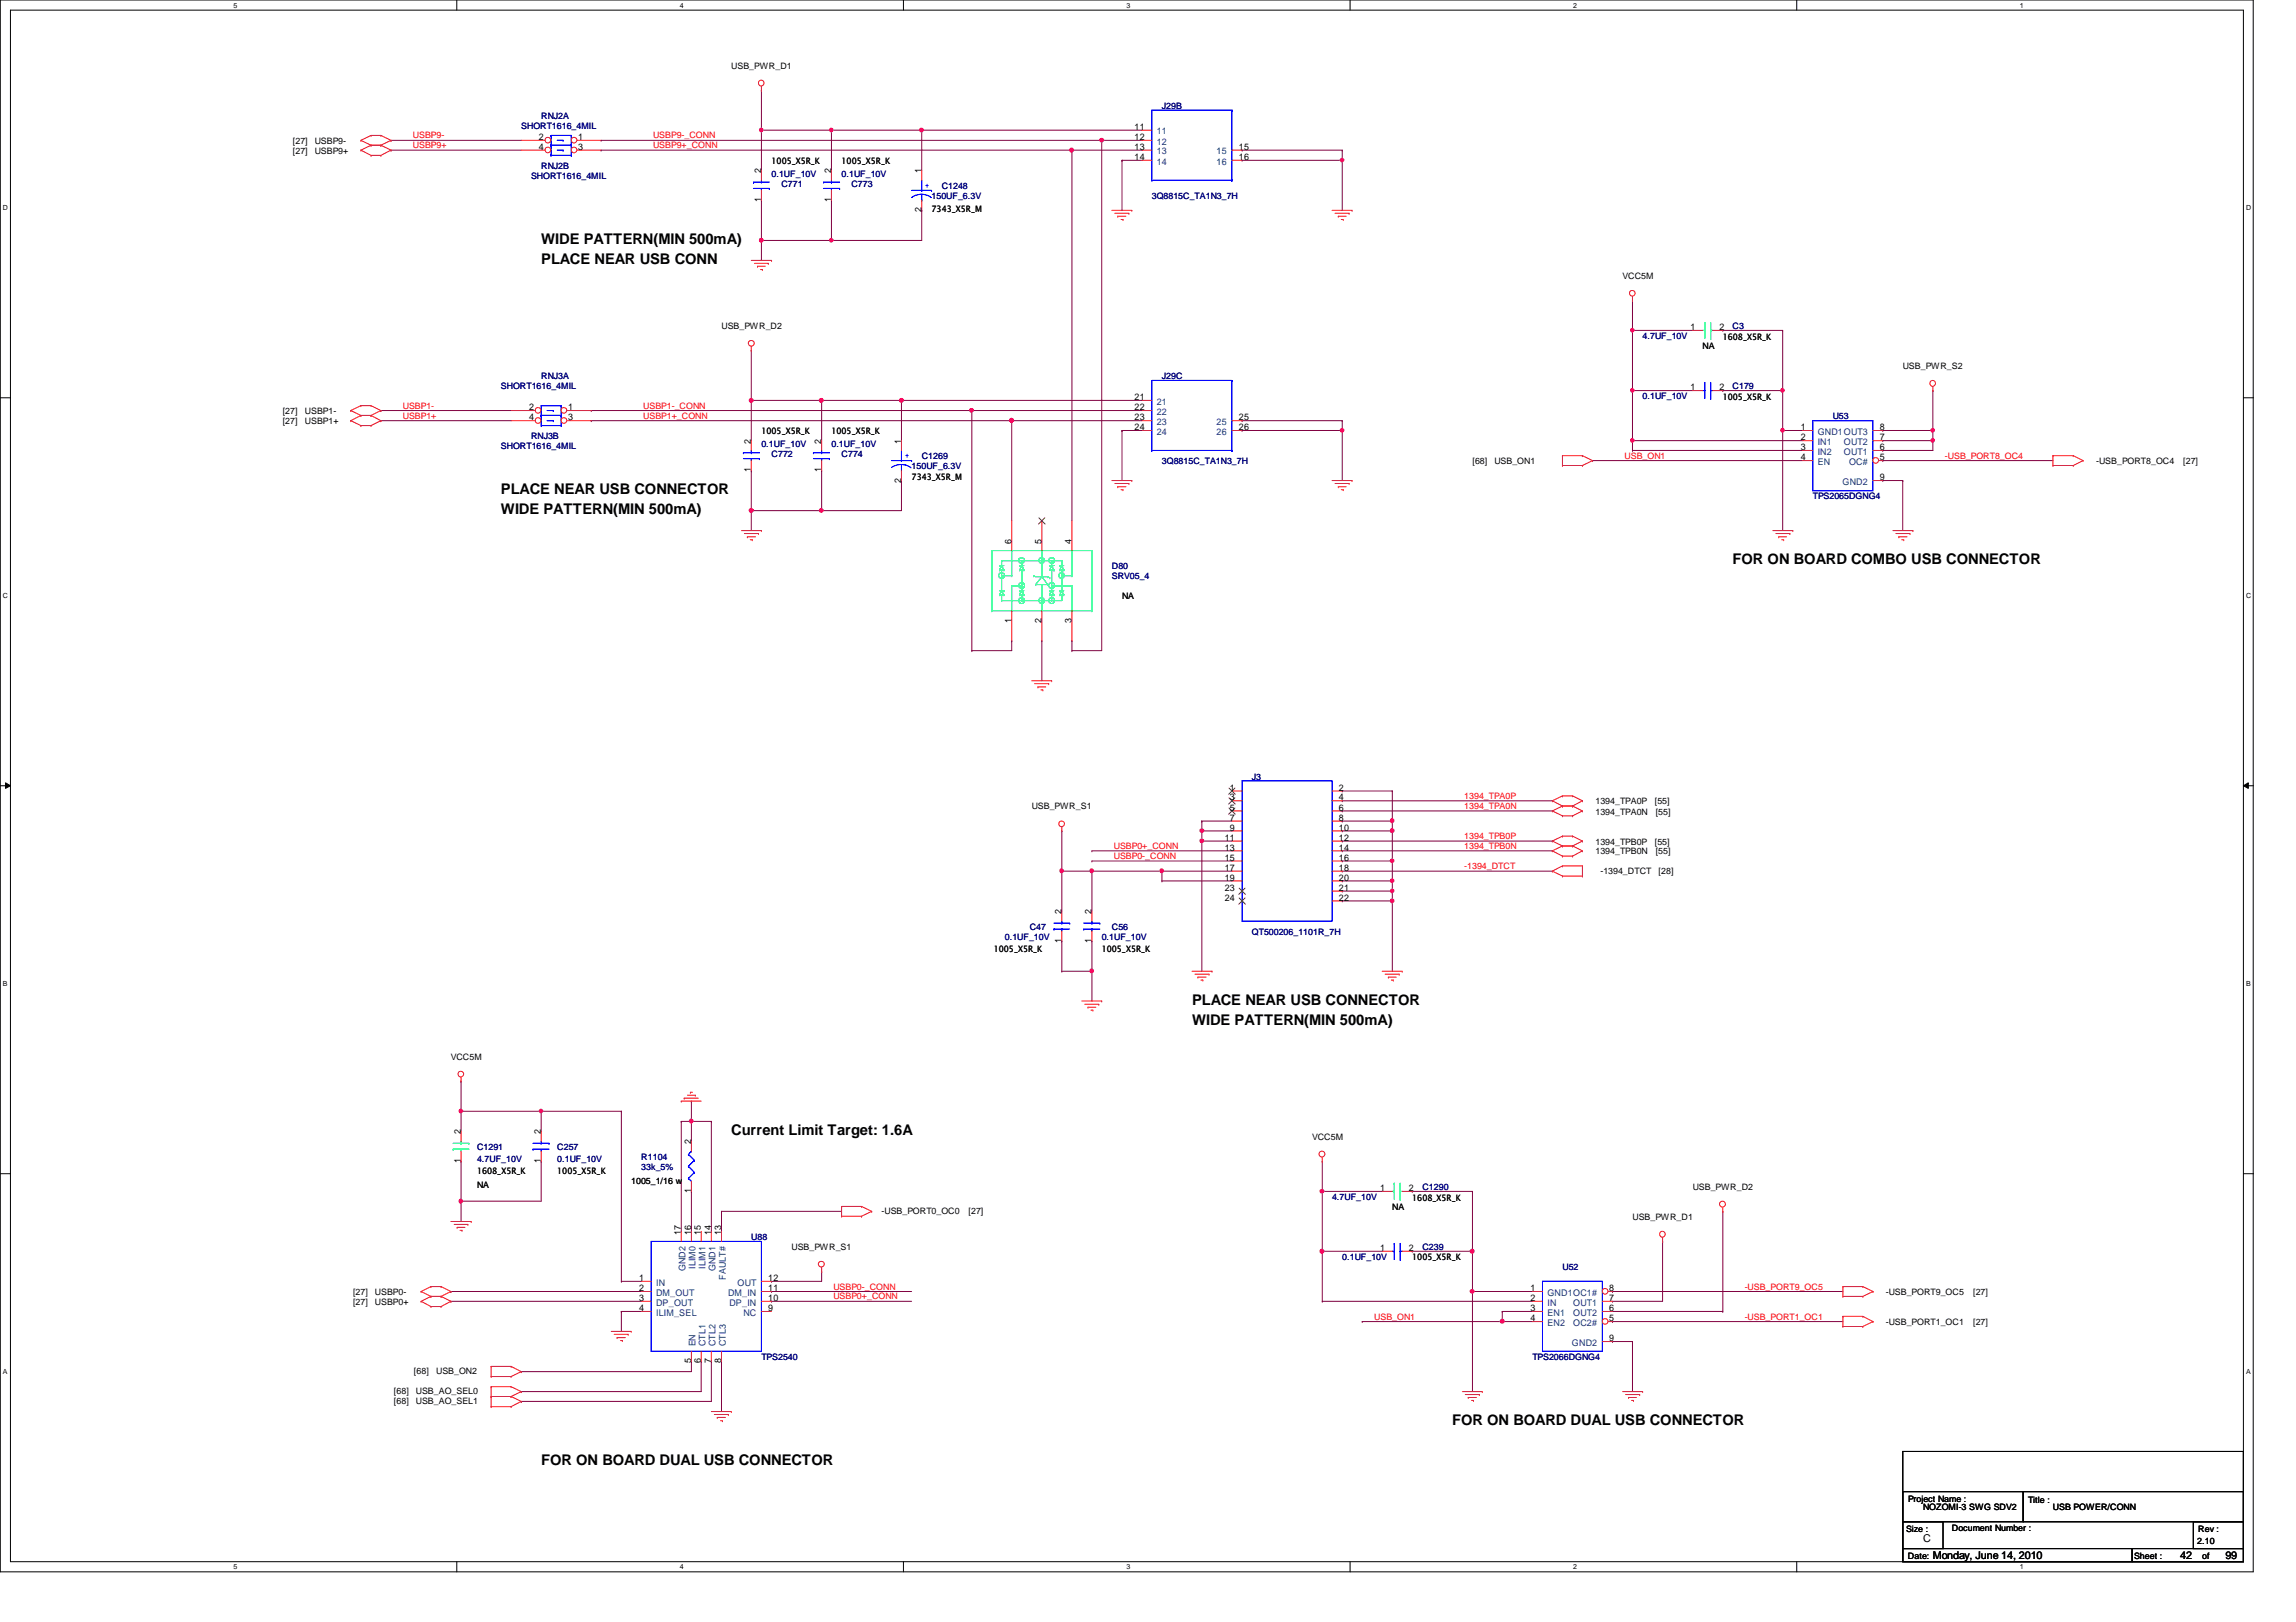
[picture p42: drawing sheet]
<svg xmlns="http://www.w3.org/2000/svg" width="297mm" height="210mm" viewBox="0 0 297 210" stroke-linecap="round" stroke-linejoin="round" font-family="sans-serif">
<defs><g id="words">
<g font-size="1.9">
<text x="70" y="31.6">WIDE PATTERN(MIN 500mA)</text>
<text x="70" y="34.2">PLACE NEAR USB CONN</text>
<text x="64.8" y="64">PLACE NEAR USB CONNECTOR</text>
<text x="64.8" y="66.5">WIDE PATTERN(MIN 500mA)</text>
<text x="224.2" y="73">FOR ON BOARD COMBO USB CONNECTOR</text>
<text x="154.2" y="130">PLACE NEAR USB CONNECTOR</text>
<text x="154.2" y="132.6">WIDE PATTERN(MIN 500mA)</text>
<text x="94.6" y="146.9">Current Limit Target: 1.6A</text>
<text x="187.9" y="184.4">FOR ON BOARD DUAL USB CONNECTOR</text>
<text x="70" y="189.6">FOR ON BOARD DUAL USB CONNECTOR</text>
</g>
<g font-size="1.4">
<text x="248.8" y="199.5">C</text>
<text x="250.1" y="201.7">Monday, June 14, 2010</text>
<text x="282.1" y="201.7">42</text>
<text x="287.9" y="201.7">99</text>
</g>
<g font-size="1.2">
<text x="146.8" y="16.8">11</text>
<text x="69.7" y="19.4">4</text>
<text x="69.7" y="18.1">2</text>
<text x="74.8" y="19.4">3</text>
<text x="74.8" y="18.1">1</text>
<text x="98.5" y="22.4" transform="rotate(-90 98.5 22.4)">2</text>
<text x="107.5" y="22.4" transform="rotate(-90 107.5 22.4)">2</text>
<text x="119.2" y="22.4" transform="rotate(-90 119.2 22.4)">1</text>
<text x="146.8" y="18.1">12</text>
<text x="146.8" y="19.4">13</text>
<text x="146.8" y="20.7">14</text>
<text x="160.3" y="19.4">15</text>
<text x="160.3" y="20.7">16</text>
<text x="98.5" y="26.2" transform="rotate(-90 98.5 26.2)">1</text>
<text x="107.5" y="26.2" transform="rotate(-90 107.5 26.2)">1</text>
<text x="119.2" y="27.4" transform="rotate(-90 119.2 27.4)">2</text>
<text x="218.7" y="42.7">1</text>
<text x="222.5" y="42.7">2</text>
<text x="68.4" y="53.1">2</text>
<text x="73.5" y="53.1">1</text>
<text x="146.8" y="51.8">21</text>
<text x="146.8" y="53.1">22</text>
<text x="218.7" y="50.5">1</text>
<text x="222.5" y="50.5">2</text>
<text x="68.4" y="54.4">4</text>
<text x="73.5" y="54.4">3</text>
<text x="97.2" y="57.4" transform="rotate(-90 97.2 57.4)">2</text>
<text x="106.3" y="57.4" transform="rotate(-90 106.3 57.4)">2</text>
<text x="116.6" y="57.4" transform="rotate(-90 116.6 57.4)">1</text>
<text x="146.8" y="54.4">23</text>
<text x="146.8" y="55.7">24</text>
<text x="160.3" y="54.4">25</text>
<text x="160.3" y="55.7">26</text>
<text x="233" y="59.6">4</text>
<text x="233" y="58.3">3</text>
<text x="233" y="57">2</text>
<text x="233" y="55.7">1</text>
<text x="243.2" y="59.6">5</text>
<text x="243.2" y="58.3">6</text>
<text x="243.2" y="57">7</text>
<text x="243.2" y="55.7">8</text>
<text x="97.2" y="61.1" transform="rotate(-90 97.2 61.1)">1</text>
<text x="106.3" y="61.1" transform="rotate(-90 106.3 61.1)">1</text>
<text x="116.6" y="62.4" transform="rotate(-90 116.6 62.4)">2</text>
<text x="243.2" y="62.1">9</text>
<text x="130.8" y="70.4" transform="rotate(-90 130.8 70.4)">6</text>
<text x="134.7" y="70.4" transform="rotate(-90 134.7 70.4)">5</text>
<text x="138.6" y="70.4" transform="rotate(-90 138.6 70.4)">4</text>
<text x="130.8" y="80.6" transform="rotate(-90 130.8 80.6)">1</text>
<text x="134.7" y="80.6" transform="rotate(-90 134.7 80.6)">2</text>
<text x="138.6" y="80.6" transform="rotate(-90 138.6 80.6)">3</text>
<text x="159.1" y="107.5">9</text>
<text x="159.1" y="106.2">7</text>
<text x="159.1" y="104.9">5</text>
<text x="159.1" y="103.6">3</text>
<text x="159.1" y="102.3">1</text>
<text x="173.2" y="107.5">10</text>
<text x="173.2" y="106.2">8</text>
<text x="173.2" y="104.9">6</text>
<text x="173.2" y="103.6">4</text>
<text x="173.2" y="102.3">2</text>
<text x="158.5" y="114">19</text>
<text x="158.5" y="112.7">17</text>
<text x="158.5" y="111.4">15</text>
<text x="158.5" y="110.1">13</text>
<text x="158.5" y="108.8">11</text>
<text x="173.2" y="114">20</text>
<text x="173.2" y="112.7">18</text>
<text x="173.2" y="111.4">16</text>
<text x="173.2" y="110.1">14</text>
<text x="173.2" y="108.8">12</text>
<text x="137.3" y="118.3" transform="rotate(-90 137.3 118.3)">2</text>
<text x="141.2" y="118.3" transform="rotate(-90 141.2 118.3)">2</text>
<text x="158.5" y="115.3">23</text>
<text x="158.5" y="116.5">24</text>
<text x="173.2" y="116.5">22</text>
<text x="173.2" y="115.3">21</text>
<text x="137.3" y="122" transform="rotate(-90 137.3 122)">1</text>
<text x="141.2" y="122" transform="rotate(-90 141.2 122)">1</text>
<text x="59.6" y="146.8" transform="rotate(-90 59.6 146.8)">2</text>
<text x="70" y="146.8" transform="rotate(-90 70 146.8)">2</text>
<text x="89.4" y="148.1" transform="rotate(-90 89.4 148.1)">2</text>
<text x="59.6" y="150.5" transform="rotate(-90 59.6 150.5)">1</text>
<text x="70" y="150.5" transform="rotate(-90 70 150.5)">1</text>
<text x="89.4" y="154.4" transform="rotate(-90 89.4 154.4)">1</text>
<text x="178.6" y="154.1">1</text>
<text x="182.3" y="154.1">2</text>
<text x="88.1" y="159.8" transform="rotate(-90 88.1 159.8)">17</text>
<text x="89.4" y="159.8" transform="rotate(-90 89.4 159.8)">16</text>
<text x="90.7" y="159.8" transform="rotate(-90 90.7 159.8)">15</text>
<text x="92" y="159.8" transform="rotate(-90 92 159.8)">14</text>
<text x="93.3" y="159.8" transform="rotate(-90 93.3 159.8)">13</text>
<text x="178.6" y="161.9">1</text>
<text x="182.3" y="161.9">2</text>
<text x="82.7" y="167.1">2</text>
<text x="82.7" y="165.8">1</text>
<text x="99.4" y="167.1">11</text>
<text x="99.4" y="165.8">12</text>
<text x="198" y="167.1">1</text>
<text x="208.2" y="167.1">8</text>
<text x="82.7" y="169.7">4</text>
<text x="82.7" y="168.4">3</text>
<text x="99.4" y="168.4">10</text>
<text x="99.4" y="169.7">9</text>
<text x="198" y="171">4</text>
<text x="198" y="169.7">3</text>
<text x="198" y="168.4">2</text>
<text x="208.2" y="171">5</text>
<text x="208.2" y="169.7">6</text>
<text x="208.2" y="168.4">7</text>
<text x="208.2" y="173.6">9</text>
<text x="89.4" y="176.4" transform="rotate(-90 89.4 176.4)">5</text>
<text x="90.7" y="176.4" transform="rotate(-90 90.7 176.4)">6</text>
<text x="92" y="176.4" transform="rotate(-90 92 176.4)">7</text>
<text x="93.3" y="176.4" transform="rotate(-90 93.3 176.4)">8</text>
</g>
<g font-size="1.2" fill="#004080">
<text x="149.6" y="17.4">11</text>
<text x="149.6" y="18.7">12</text>
<text x="149.6" y="20">13</text>
<text x="149.6" y="21.3">14</text>
<text x="157.4" y="20">15</text>
<text x="157.4" y="21.3">16</text>
<text x="149.6" y="52.4">21</text>
<text x="149.6" y="53.7">22</text>
<text x="149.6" y="55">23</text>
<text x="149.6" y="56.3">24</text>
<text x="157.4" y="55">25</text>
<text x="157.4" y="56.3">26</text>
<text x="235.2" y="58.8">IN2</text>
<text x="235.2" y="57.6">IN1</text>
<text x="235.2" y="56.3">GND1OUT3</text>
<text x="238.5" y="58.8">OUT1</text>
<text x="238.5" y="57.6">OUT2</text>
<text x="235.2" y="60.2">EN</text>
<text x="238.4" y="62.7">GND2</text>
<text x="239.2" y="60.2">OC#</text>
<text x="84.9" y="167.7">DM_OUT</text>
<text x="84.9" y="166.4">IN</text>
<text x="88.7" y="164.5" transform="rotate(-90 88.7 164.5)">GND2</text>
<text x="90" y="164.2" transform="rotate(-90 90 164.2)">ILIM0</text>
<text x="91.3" y="164.2" transform="rotate(-90 91.3 164.2)">ILIM1</text>
<text x="92.6" y="164.5" transform="rotate(-90 92.6 164.5)">GND1</text>
<text x="93.9" y="165.6" transform="rotate(-90 93.9 165.6)">FAULT#</text>
<text x="94.2" y="167.7">DM_IN</text>
<text x="95.4" y="166.4">OUT</text>
<text x="200.2" y="167.7">GND1OC1#</text>
<text x="84.9" y="170.3">ILIM_SEL</text>
<text x="84.9" y="169">DP_OUT</text>
<text x="94.4" y="169">DP_IN</text>
<text x="96.2" y="170.3">NC</text>
<text x="200.2" y="171.6">EN2</text>
<text x="200.2" y="170.3">EN1</text>
<text x="200.2" y="169">IN</text>
<text x="203.5" y="171.6">OC2#</text>
<text x="203.5" y="170.3">OUT2</text>
<text x="203.5" y="169">OUT1</text>
<text x="90" y="174.2" transform="rotate(-90 90 174.2)">EN</text>
<text x="91.3" y="174.2" transform="rotate(-90 91.3 174.2)">CTL1</text>
<text x="92.6" y="174.2" transform="rotate(-90 92.6 174.2)">CTL2</text>
<text x="93.9" y="174.2" transform="rotate(-90 93.9 174.2)">CTL3</text>
<text x="203.4" y="174.2">GND2</text>
</g>
<g font-size="1.1">
<text x="94.6" y="8.9">USB_PWR_D1</text>
<text x="37.9" y="18.6">[27]</text>
<text x="37.9" y="19.9">[27]</text>
<text x="40.7" y="18.6">USBP9-</text>
<text x="40.7" y="19.9">USBP9+</text>
<text x="99.8" y="21.2">1005_X5R_K</text>
<text x="108.9" y="21.2">1005_X5R_K</text>
<text x="120.5" y="27.4">7343_X5R_M</text>
<text x="209.9" y="36.1">VCC5M</text>
<text x="93.3" y="42.6">USB_PWR_D2</text>
<text x="220.3" y="45.2">NA</text>
<text x="222.9" y="43.9">1608_X5R_K</text>
<text x="246.2" y="47.8">USB_PWR_S2</text>
<text x="36.6" y="53.6">[27]</text>
<text x="39.5" y="53.6">USBP1-</text>
<text x="222.9" y="51.7">1005_X5R_K</text>
<text x="36.6" y="54.9">[27]</text>
<text x="39.5" y="54.9">USBP1+</text>
<text x="98.5" y="56.1">1005_X5R_K</text>
<text x="107.6" y="56.1">1005_X5R_K</text>
<text x="117.9" y="62.1">7343_X5R_M</text>
<text x="190.5" y="60.1">[68]</text>
<text x="193.3" y="60.1">USB_ON1</text>
<text x="271.2" y="60.1">-USB_PORT8_OC4</text>
<text x="282.4" y="60.1">[27]</text>
<text x="145.2" y="77.6">NA</text>
<text x="133.5" y="104.7">USB_PWR_S1</text>
<text x="206.4" y="104.1">1394_TPA0P</text>
<text x="206.4" y="105.4">1394_TPA0N</text>
<text x="214.1" y="104.1">[55]</text>
<text x="214.2" y="105.4">[55]</text>
<text x="206.4" y="109.3">1394_TPB0P</text>
<text x="206.4" y="110.6">1394_TPB0N</text>
<text x="207" y="113.2">-1394_DTCT</text>
<text x="214.1" y="109.3">[55]</text>
<text x="214.2" y="110.6">[55]</text>
<text x="214.6" y="113.2">[28]</text>
<text x="128.6" y="123.2">1005_X5R_K</text>
<text x="142.5" y="123.2">1005_X5R_K</text>
<text x="58.3" y="137.1">VCC5M</text>
<text x="169.8" y="147.5">VCC5M</text>
<text x="61.7" y="152">1608_X5R_K</text>
<text x="61.7" y="153.7">NA</text>
<text x="72.1" y="152">1005_X5R_K</text>
<text x="81.7" y="153.2">1005_1/16 w</text>
<text x="182.7" y="155.4">1608_X5R_K</text>
<text x="219" y="154">USB_PWR_D2</text>
<text x="102.4" y="161.8">USB_PWR_S1</text>
<text x="114" y="157.1">-USB_PORT0_OC0</text>
<text x="125.3" y="157.1">[27]</text>
<text x="180.1" y="156.5">NA</text>
<text x="211.2" y="157.9">USB_PWR_D1</text>
<text x="45.7" y="167.6">[27]</text>
<text x="48.5" y="167.6">USBP0-</text>
<text x="182.7" y="163.1">1005_X5R_K</text>
<text x="244" y="167.6">-USB_PORT9_OC5</text>
<text x="255.3" y="167.6">[27]</text>
<text x="45.7" y="168.9">[27]</text>
<text x="48.5" y="168.9">USBP0+</text>
<text x="244" y="171.4">-USB_PORT1_OC1</text>
<text x="255.3" y="171.4">[27]</text>
<text x="53.5" y="177.8">[68]</text>
<text x="56.4" y="177.8">USB_ON2</text>
<text x="51" y="180.4">[68]</text>
<text x="51" y="181.7">[68]</text>
<text x="53.8" y="180.4">USB_AO_SEL0</text>
<text x="53.8" y="181.7">USB_AO_SEL1</text>
<text x="246.8" y="194.4">Project Name :</text>
<text x="248.8" y="195.4">NOZOMI-3 SWG SDV2</text>
<text x="262.4" y="194.5">Title :</text>
<text x="265.6" y="195.4">USB POWER/CONN</text>
<text x="246.6" y="198.3">Size :</text>
<text x="246.8" y="201.8">Date:</text>
<text x="252.5" y="198.2">Document Number :</text>
<text x="276.1" y="201.8">Sheet :</text>
<text x="284.3" y="199.8">2.10</text>
<text x="284.4" y="198.3">Rev :</text>
<text x="284.9" y="201.8">of</text>
</g>
<g font-size="1.1" fill="#f00">
<text x="53.4" y="17.9">USBP9-</text>
<text x="84.5" y="17.9">USBP9-_CONN</text>
<text x="53.4" y="19.2">USBP9+</text>
<text x="84.5" y="19.2">USBP9+_CONN</text>
<text x="52.1" y="52.9">USBP1-</text>
<text x="83.2" y="52.9">USBP1-_CONN</text>
<text x="52.1" y="54.2">USBP1+</text>
<text x="83.2" y="54.2">USBP1+_CONN</text>
<text x="210.2" y="59.4">USB_ON1</text>
<text x="251.6" y="59.4">-USB_PORT8_OC4</text>
<text x="189.4" y="103.4">1394_TPA0P</text>
<text x="189.4" y="104.7">1394_TPA0N</text>
<text x="144.1" y="111.2">USBP0-_CONN</text>
<text x="144.1" y="109.9">USBP0+_CONN</text>
<text x="189.4" y="109.9">1394_TPB0N</text>
<text x="189.4" y="108.6">1394_TPB0P</text>
<text x="189.4" y="112.5">-1394_DTCT</text>
<text x="107.8" y="166.9">USBP0-_CONN</text>
<text x="225.7" y="166.9">-USB_PORT9_OC5</text>
<text x="107.8" y="168.1">USBP0+_CONN</text>
<text x="177.8" y="170.8">USB_ON1</text>
<text x="225.7" y="170.8">-USB_PORT1_OC1</text>
</g>
<g font-size="1.1" fill="#000080">
<text x="67.4" y="16.7">SHORT1616_4MIL</text>
<text x="70" y="15.4">RNJ2A</text>
<text x="150.3" y="14.1">J29B</text>
<text x="68.7" y="23.2">SHORT1616_4MIL</text>
<text x="70" y="21.8">RNJ2B</text>
<text x="99.8" y="22.9">0.1UF_10V</text>
<text x="108.9" y="22.9">0.1UF_10V</text>
<text x="101.1" y="24.2">C771</text>
<text x="110.1" y="24.2">C773</text>
<text x="120.5" y="25.7">150UF_6.3V</text>
<text x="121.8" y="24.4">C1248</text>
<text x="149" y="25.7">3Q8815C_TA1N3_7H</text>
<text x="212.5" y="43.9">4.7UF_10V</text>
<text x="224.2" y="42.6">C3</text>
<text x="64.8" y="50.3">SHORT1616_4MIL</text>
<text x="70" y="49.1">RNJ3A</text>
<text x="150.3" y="49.1">J29C</text>
<text x="212.5" y="51.6">0.1UF_10V</text>
<text x="224.2" y="50.3">C179</text>
<text x="64.8" y="58.1">SHORT1616_4MIL</text>
<text x="68.7" y="56.8">RNJ3B</text>
<text x="98.5" y="57.9">0.1UF_10V</text>
<text x="99.8" y="59.1">C772</text>
<text x="107.6" y="57.9">0.1UF_10V</text>
<text x="108.9" y="59.1">C774</text>
<text x="119.2" y="59.4">C1269</text>
<text x="237.1" y="54.2">U53</text>
<text x="117.9" y="60.7">150UF_6.3V</text>
<text x="150.3" y="60.1">3Q8815C_TA1N3_7H</text>
<text x="234.5" y="64.6">TPS2065DGNG4</text>
<text x="143.8" y="73.7">D80</text>
<text x="143.8" y="75">SRV05_4</text>
<text x="162" y="100.9">J3</text>
<text x="130" y="121.6">0.1UF_10V</text>
<text x="133.2" y="120.3">C47</text>
<text x="142.5" y="121.6">0.1UF_10V</text>
<text x="143.8" y="120.3">C56</text>
<text x="162" y="120.9">QT500206_1101R_7H</text>
<text x="61.7" y="148.8">C1291</text>
<text x="72.1" y="148.8">C257</text>
<text x="61.7" y="150.4">4.7UF_10V</text>
<text x="72.1" y="150.4">0.1UF_10V</text>
<text x="83" y="150.1">R1104</text>
<text x="83" y="151.4">33k_5%</text>
<text x="172.3" y="155.3">4.7UF_10V</text>
<text x="184" y="154">C1290</text>
<text x="97.2" y="160.4">U88</text>
<text x="184" y="161.8">C239</text>
<text x="173.6" y="163">0.1UF_10V</text>
<text x="202.1" y="164.3">U52</text>
<text x="98.5" y="176">TPS2540</text>
<text x="198.2" y="176">TPS2066DGNG4</text>
</g>
<g font-size="1.1" fill="#00f">
<text x="119.6" y="24.3">+</text>
<text x="117" y="59.3">+</text>
</g>
<g font-size=".9">
<text x="30.2" y="1">5</text>
<text x="88" y="1">4</text>
<text x="145.8" y="1">3</text>
<text x="203.5" y="1">2</text>
<text x="261.3" y="1">1</text>
<text x=".4" y="27.2">D</text>
<text x="290.6" y="27.2">D</text>
<text x=".4" y="77.3">C</text>
<text x="290.6" y="77.3">C</text>
<text x=".4" y="127.6">B</text>
<text x="290.6" y="127.6">B</text>
<text x=".4" y="177.8">A</text>
<text x="290.6" y="177.8">A</text>
<text x="30.2" y="203.1">5</text>
<text x="88" y="203.1">4</text>
<text x="145.8" y="203.1">3</text>
<text x="203.5" y="203.1">2</text>
<text x="261.3" y="203.1">1</text>
</g>
</g></defs>
<path d="M0 0h291.5v203.4h-291.5zM1.4 1.3h288.8v200.8h-288.8z" fill="none" stroke="#000" stroke-width=".13"/>
<g fill="#fff">
<path d="M30.2 .2h.5v1h-.5z"/>
<path d="M30.2 202.3h.5v1h-.5z"/>
</g>
<path d="M59.1 0v1.3M59.1 202.1v1.3" fill="none" stroke="#000" stroke-width=".13"/>
<g fill="#fff">
<path d="M88 .2h.5v1h-.5z"/>
<path d="M88 202.3h.5v1h-.5z"/>
</g>
<path d="M116.9 0v1.3M116.9 202.1v1.3" fill="none" stroke="#000" stroke-width=".13"/>
<g fill="#fff">
<path d="M145.8 .2h.5v1h-.5z"/>
<path d="M145.8 202.3h.5v1h-.5z"/>
</g>
<path d="M174.7 0v1.3M174.7 202.1v1.3" fill="none" stroke="#000" stroke-width=".13"/>
<g fill="#fff">
<path d="M203.5 .2h.5v1h-.5z"/>
<path d="M203.5 202.3h.5v1h-.5z"/>
</g>
<path d="M232.4 0v1.3M232.4 202.1v1.3" fill="none" stroke="#000" stroke-width=".13"/>
<g fill="#fff">
<path d="M261.3 .2h.5v1h-.5z"/>
<path d="M261.3 202.3h.5v1h-.5z"/>
<path d="M.4 26.4h.6v1h-.6z"/>
<path d="M290.6 26.4h.6v1h-.6z"/>
<path d="M.4 76.5h.6v1.1h-.6z"/>
<path d="M290.6 76.5h.6v1.1h-.6z"/>
</g>
<path d="M0 51.5h1.4M290.2 51.5h1.3" fill="none" stroke="#000" stroke-width=".13"/>
<g fill="#fff">
<path d="M.4 126.7h.6v1.1h-.6z"/>
<path d="M290.6 126.7h.6v1.1h-.6z"/>
</g>
<path d="M0 101.7h1.4M.7 101.3l.7 .4-.7 .3zM290.2 101.7l.7-.4v.7zM290.2 101.7h1.3" fill="none" stroke="#000" stroke-width=".13"/>
<path d="M.7 101.3l.7 .4-.7 .3zM290.2 101.7l.7-.4v.7z" fill="#000"/>
<g fill="#fff">
<path d="M.4 177h.5v1h-.5z"/>
<path d="M290.6 177h.5v1h-.5z"/>
</g>
<path d="M0 151.9h1.4M290.2 151.9h1.3" fill="none" stroke="#000" stroke-width=".13"/>
<path d="M50.6 18.2h.1M50.6 19.4h.1M50.6 18.2h16.8M50.6 19.4h16.8M142.5 18.2h.1M142.5 18.2h5.2M145.2 20.7h.1M145.2 20.7h2.5M145.2 20.7v6.5M145.2 55.7h.1M145.2 55.7v6.5M145.2 55.7h2.5" fill="none" stroke="#800040" stroke-width=".13"/>
<circle cx="142.5" cy="18.1" r=".25" fill="#f0f"/>
<circle cx="142.5" cy="18.1" r=".25" fill="none" stroke="#f0f" stroke-width=".13"/>
<path d="M138.7 19.4h.1M138.7 19.4h9" fill="none" stroke="#800040" stroke-width=".13"/>
<circle cx="138.6" cy="19.4" r=".26" fill="#f0f"/>
<circle cx="138.6" cy="19.4" r=".26" fill="none" stroke="#f0f" stroke-width=".13"/>
<path d="M49.3 53.1h.1M49.3 54.4h.1M49.3 53.1h16.8M49.3 54.4h16.8M125.7 53.1h.1M125.7 53.1h22" fill="none" stroke="#800040" stroke-width=".13"/>
<circle cx="125.7" cy="53.1" r=".25" fill="#f0f"/>
<circle cx="125.7" cy="53.1" r=".25" fill="none" stroke="#f0f" stroke-width=".13"/>
<path d="M130.9 54.4h.1M130.9 54.4h16.8" fill="none" stroke="#800040" stroke-width=".13"/>
<path d="M130.7 54.2l.1-.1 .3 .2-.1 .3-.2 .1-.1-.1z" fill-rule="evenodd" fill="#f0f"/>
<path d="M130.7 54.2l.1-.1 .3 .2-.1 .3-.2 .1-.1-.1z" fill="none" stroke="#f0f" stroke-width=".13"/>
<path d="M119.2 16.8h.1M119.2 16.8h28.5" fill="none" stroke="#800040" stroke-width=".13"/>
<circle cx="119.2" cy="16.8" r=".25" fill="#f0f"/>
<circle cx="119.2" cy="16.8" r=".25" fill="none" stroke="#f0f" stroke-width=".13"/>
<path d="M98.5 11.7h.1M98.5 16.8h.1M98.5 11.7v10.4M98.5 16.8h9.1M107.6 16.8h.1M107.6 16.8v5.3" fill="none" stroke="#800040" stroke-width=".13"/>
<path d="M98.3 16.7h.3l.1 .1-.1 .2-.1 .1-.2-.1z" fill-rule="evenodd" fill="#f0f"/>
<path d="M98.3 16.7h.3l.1 .1-.1 .2-.1 .1-.2-.1z" fill="none" stroke="#f0f" stroke-width=".13"/>
<path d="M107.6 16.8h.1M107.6 16.8h11.6M119.2 16.8h.1M119.2 16.8v5.3" fill="none" stroke="#800040" stroke-width=".13"/>
<path d="M107.4 16.7h.3l.1 .1-.1 .2-.2 .1-.1-.1z" fill-rule="evenodd" fill="#f0f"/>
<path d="M107.4 16.7h.3l.1 .1-.1 .2-.2 .1-.1-.1z" fill="none" stroke="#f0f" stroke-width=".13"/>
<path d="M98.5 25.9h.1M98.5 25.9v5.2M107.6 31.1h.1M107.6 31.1h11.6" fill="none" stroke="#800040" stroke-width=".13"/>
<path d="M107.4 30.9h.3l.1 .2-.1 .1-.2 .1-.1-.1z" fill-rule="evenodd" fill="#f0f"/>
<path d="M107.4 30.9h.3l.1 .2-.1 .1-.2 .1-.1-.1z" fill="none" stroke="#f0f" stroke-width=".13"/>
<path d="M98.5 31.1h.1M98.5 31.1v2.6M107.6 25.9h.1M107.6 25.9v5.2M119.2 27.2h.1M119.2 27.2v3.9" fill="none" stroke="#800040" stroke-width=".13"/>
<path d="M98.3 30.9h.3l.1 .2-.1 .1-.1 .1-.2-.1z" fill-rule="evenodd" fill="#f0f"/>
<path d="M98.3 30.9h.3l.1 .2-.1 .1-.1 .1-.2-.1z" fill="none" stroke="#f0f" stroke-width=".13"/>
<path d="M160.7 54.4h.1M160.7 54.4h12.9M173.6 55.7h.1M173.6 55.7v6.5" fill="none" stroke="#800040" stroke-width=".13"/>
<path d="M173.5 55.5h.3l.1 .2-.1 .1-.2 .1-.1-.1z" fill-rule="evenodd" fill="#f0f"/>
<path d="M173.5 55.5h.3l.1 .2-.1 .1-.2 .1-.1-.1z" fill="none" stroke="#f0f" stroke-width=".13"/>
<path d="M160.7 19.4h.1M160.7 19.4h12.9M173.6 19.4h.1M173.6 19.4v7.8M160.7 20.7h.1M160.7 20.7h12.9M173.6 20.7h.1M160.7 55.7h.1M173.6 54.4h.1M173.6 54.4v1.3h-12.9" fill="none" stroke="#800040" stroke-width=".13"/>
<path d="M173.5 20.5h.3l.1 .2-.1 .2-.2 .1-.1-.1z" fill-rule="evenodd" fill="#f0f"/>
<path d="M173.5 20.5h.3l.1 .2-.1 .2-.2 .1-.1-.1z" fill="none" stroke="#f0f" stroke-width=".13"/>
<path d="M116.6 51.8h.1M116.6 51.8v5.2M97.2 60.9h.1M97.2 60.9v5.2M106.3 66.1h.1M106.3 66.1h10.3" fill="none" stroke="#800040" stroke-width=".13"/>
<circle cx="106.3" cy="66" r=".25" fill="#f0f"/>
<circle cx="106.3" cy="66" r=".25" fill="none" stroke="#f0f" stroke-width=".13"/>
<path d="M97.2 66.1h.1M97.2 66.1v2.6M106.3 60.9h.1M106.3 60.9v5.2M116.6 62.2h.1M116.6 62.2v3.9" fill="none" stroke="#800040" stroke-width=".13"/>
<circle cx="97.2" cy="66" r=".25" fill="#f0f"/>
<circle cx="97.2" cy="66" r=".25" fill="none" stroke="#f0f" stroke-width=".13"/>
<path d="M97.2 51.8h.1M97.2 51.8v5.2M106.3 51.8h.1M106.3 51.8v5.2M97.2 66.1h.1M97.2 66.1h9.1" fill="none" stroke="#800040" stroke-width=".13"/>
<circle cx="97.2" cy="66" r=".25" fill="#f0f"/>
<circle cx="97.2" cy="66" r=".25" fill="none" stroke="#f0f" stroke-width=".13"/>
<path d="M116.6 51.8h.1M116.6 51.8h31.1" fill="none" stroke="#800040" stroke-width=".13"/>
<circle cx="116.6" cy="51.8" r=".26" fill="#f0f"/>
<circle cx="116.6" cy="51.8" r=".26" fill="none" stroke="#f0f" stroke-width=".13"/>
<path d="M97.2 45.3h.1M97.2 51.8h.1M97.2 45.3v6.5M97.2 51.8h9.1" fill="none" stroke="#800040" stroke-width=".13"/>
<circle cx="97.2" cy="51.8" r=".26" fill="#f0f"/>
<circle cx="97.2" cy="51.8" r=".26" fill="none" stroke="#f0f" stroke-width=".13"/>
<path d="M106.3 51.8h.1M106.3 51.8h10.3" fill="none" stroke="#800040" stroke-width=".13"/>
<circle cx="106.3" cy="51.8" r=".26" fill="#f0f"/>
<circle cx="106.3" cy="51.8" r=".26" fill="none" stroke="#f0f" stroke-width=".13"/>
<path d="M130.9 54.4h.1M130.9 54.4v13M134.8 82.9h.1M134.8 82.9v5.2" fill="none" stroke="#800040" stroke-width=".13"/>
<path d="M130.7 54.2l.1-.1 .3 .2-.1 .3-.2 .1-.1-.1z" fill-rule="evenodd" fill="#f0f"/>
<path d="M130.7 54.2l.1-.1 .3 .2-.1 .3-.2 .1-.1-.1z" fill="none" stroke="#f0f" stroke-width=".13"/>
<g fill="none" stroke="#800040" stroke-width=".13">
<path d="M77.8 19.4h.1M77.8 18.2h.1M77.8 19.4h60.9M77.8 18.2h64.7M138.7 19.4h.1M138.7 19.4v48M142.5 18.2h.1M142.5 18.2v66h-3.8M76.5 54.4h.1M76.5 53.1h.1M76.5 54.4h54.4M76.5 53.1h49.2"/>
<path d="M125.7 53.1h.1M125.7 53.1v31.1M206 59.6h.1M206 59.6h27.2M230.6 55.7h.1M230.6 55.7h2.6M230.6 55.7v13M243.6 62.2h.1M243.6 62.2h2.6M246.2 62.2h.1M246.2 62.2v6.5M125.7 84.2h.1"/>
<path d="M130.9 82.9h.1M130.9 82.9v1.3h-5.2M138.7 84.2h.1M138.7 82.9h.1M138.7 82.9v1.3"/>
</g>
<path d="M230.4 55.5h.4v.2v.1l-.2 .1-.2-.1z" fill-rule="evenodd" fill="#f0f"/>
<path d="M230.4 55.5h.4v.2v.1l-.2 .1-.2-.1z" fill="none" stroke="#f0f" stroke-width=".13"/>
<path d="M243.6 55.7h.1M243.6 55.7h6.5M250.1 55.7h.1M250.1 55.7v1.3" fill="none" stroke="#800040" stroke-width=".13"/>
<path d="M249.9 55.5h.3l.1 .2-.1 .1-.2 .1-.1-.1z" fill-rule="evenodd" fill="#f0f"/>
<path d="M249.9 55.5h.3l.1 .2-.1 .1-.2 .1-.1-.1z" fill="none" stroke="#f0f" stroke-width=".13"/>
<path d="M243.6 57h.1M243.6 57h6.5" fill="none" stroke="#800040" stroke-width=".13"/>
<path d="M249.9 56.8h.3l.1 .2-.1 .2h-.2h-.1z" fill-rule="evenodd" fill="#f0f"/>
<path d="M249.9 56.8h.3l.1 .2-.1 .2h-.2h-.1z" fill="none" stroke="#f0f" stroke-width=".13"/>
<path d="M211.2 57h.1M211.2 57h22M243.6 58.3h.1M243.6 59.6h.1M243.6 59.6h22M250.1 57h.1M250.1 50.5h.1M250.1 50.5v5.2M250.1 57v1.3h-6.5" fill="none" stroke="#800040" stroke-width=".13"/>
<path d="M211 56.8h.3l.1 .2-.1 .2h-.1h-.2z" fill-rule="evenodd" fill="#f0f"/>
<path d="M211 56.8h.3l.1 .2-.1 .2h-.1h-.2z" fill="none" stroke="#f0f" stroke-width=".13"/>
<path d="M211.2 50.5h.1M211.2 50.5v6.5M211.2 50.5h7.8" fill="none" stroke="#800040" stroke-width=".13"/>
<path d="M211 50.4h.3l.1 .1-.1 .2-.1 .1-.2-.1z" fill-rule="evenodd" fill="#f0f"/>
<path d="M211 50.4h.3l.1 .1-.1 .2-.1 .1-.2-.1z" fill="none" stroke="#f0f" stroke-width=".13"/>
<path d="M211.2 58.3h.1M211.2 57h.1M211.2 58.3h22M211.2 57v1.3M222.9 50.5h.1M222.9 50.5h7.7M230.6 50.5h.1M230.6 50.5v5.2" fill="none" stroke="#800040" stroke-width=".13"/>
<path d="M230.4 50.4h.4v.1v.2l-.2 .1-.2-.1z" fill-rule="evenodd" fill="#f0f"/>
<path d="M230.4 50.4h.4v.1v.2l-.2 .1-.2-.1z" fill="none" stroke="#f0f" stroke-width=".13"/>
<path d="M211.2 38.9h.1M211.2 38.9v11.6M211.2 42.8h.1M211.2 42.8h7.8" fill="none" stroke="#800040" stroke-width=".13"/>
<path d="M211 42.6h.3l.1 .1-.1 .2-.1 .1-.2-.1z" fill-rule="evenodd" fill="#f0f"/>
<path d="M211 42.6h.3l.1 .1-.1 .2-.1 .1-.2-.1z" fill="none" stroke="#f0f" stroke-width=".13"/>
<path d="M222.9 42.8h.1M222.9 42.8h7.7M59.6 143.8h.1M59.6 143.8v2.6" fill="none" stroke="#800040" stroke-width=".13"/>
<path d="M59.4 143.6h.4l.1 .2-.1 .1-.2 .1-.2-.1z" fill-rule="evenodd" fill="#f0f"/>
<path d="M59.4 143.6h.4l.1 .2-.1 .1-.2 .1-.2-.1z" fill="none" stroke="#f0f" stroke-width=".13"/>
<path d="M98.5 31.1h.1M98.5 31.1h9.1" fill="none" stroke="#800040" stroke-width=".13"/>
<path d="M98.3 30.9h.3l.1 .2-.1 .1-.1 .1-.2-.1z" fill-rule="evenodd" fill="#f0f"/>
<path d="M98.3 30.9h.3l.1 .2-.1 .1-.1 .1-.2-.1z" fill="none" stroke="#f0f" stroke-width=".13"/>
<path d="M173.6 116.6h.1M173.6 116.6h6.5M180.1 116.6h.1M180.1 116.6v9.1M67.4 177.5h.1M67.4 177.5h22M99.8 165.8h.1M106.3 164.5h.1M106.3 164.5v1.3h-6.5" fill="none" stroke="#800040" stroke-width=".13"/>
<path d="M179.9 116.4l.2-.1 .2 .1v.4h-.2h-.2z" fill-rule="evenodd" fill="#f0f"/>
<path d="M179.9 116.4l.2-.1 .2 .1v.4h-.2h-.2z" fill="none" stroke="#f0f" stroke-width=".13"/>
<path d="M173.6 115.3h.1M180.1 114h.1M180.1 114v1.3h-6.5" fill="none" stroke="#800040" stroke-width=".13"/>
<path d="M179.9 115.1h.4v.2v.1l-.2 .1-.2-.1z" fill-rule="evenodd" fill="#f0f"/>
<path d="M179.9 115.1h.4v.2v.1l-.2 .1-.2-.1z" fill="none" stroke="#f0f" stroke-width=".13"/>
<path d="M173.6 114h.1M180.1 111.4h.1M180.1 111.4v2.6h-6.5" fill="none" stroke="#800040" stroke-width=".13"/>
<path d="M179.9 113.8h.4v.2v.1l-.2 .1-.2-.1z" fill-rule="evenodd" fill="#f0f"/>
<path d="M179.9 113.8h.4v.2v.1l-.2 .1-.2-.1z" fill="none" stroke="#f0f" stroke-width=".13"/>
<path d="M179.9 111.2h.4v.2v.2h-.2h-.2z" fill-rule="evenodd" fill="#f0f"/>
<path d="M179.9 111.2h.4v.2v.2h-.2h-.2z" fill="none" stroke="#f0f" stroke-width=".13"/>
<path d="M173.6 111.4h.1M173.6 107.5h.1M173.6 107.5h6.5M180.1 107.5h.1M180.1 107.5v3.9h-6.5" fill="none" stroke="#800040" stroke-width=".13"/>
<path d="M179.9 107.3h.4v.2v.2h-.2h-.2z" fill-rule="evenodd" fill="#f0f"/>
<path d="M179.9 107.3h.4v.2v.2h-.2h-.2z" fill="none" stroke="#f0f" stroke-width=".13"/>
<path d="M180.1 106.3h.1M180.1 106.3v1.2" fill="none" stroke="#800040" stroke-width=".13"/>
<path d="M179.9 107.3h.4v.2v.2h-.2h-.2z" fill-rule="evenodd" fill="#f0f"/>
<path d="M179.9 107.3h.4v.2v.2h-.2h-.2z" fill="none" stroke="#f0f" stroke-width=".13"/>
<path d="M173.6 106.3h.1M173.6 106.3h6.5" fill="none" stroke="#800040" stroke-width=".13"/>
<path d="M179.9 106h.2l.2 .1v.3l-.2 .1-.2-.1z" fill-rule="evenodd" fill="#f0f"/>
<path d="M179.9 106h.2l.2 .1v.3l-.2 .1-.2-.1z" fill="none" stroke="#f0f" stroke-width=".13"/>
<g fill="none" stroke="#800040" stroke-width=".13">
<path d="M155.5 106.3h.1M155.5 107.5h.1M155.5 106.3h3.9M155.5 107.5v1.3M173.6 102.4h.1M173.6 103.6h.1M173.6 104.9h.1M173.6 110.1h.1M173.6 108.8h.1M173.6 102.4h6.5M173.6 103.6h27.2M173.6 104.9h27.2"/>
<path d="M173.6 110.1h27.2M173.6 108.8h27.2M180.1 102.4h.1M180.1 102.4v3.9"/>
</g>
<circle cx="155.5" cy="107.5" r=".25" fill="#f0f"/>
<circle cx="155.5" cy="107.5" r=".25" fill="none" stroke="#f0f" stroke-width=".13"/>
<path d="M155.5 107.5h.1M155.5 108.8h.1M155.5 107.5h3.9M155.5 108.8h3.9M155.5 108.8v16.9" fill="none" stroke="#800040" stroke-width=".13"/>
<circle cx="155.5" cy="108.8" r=".25" fill="#f0f"/>
<circle cx="155.5" cy="108.8" r=".25" fill="none" stroke="#f0f" stroke-width=".13"/>
<path d="M141.3 112.7h.1M141.3 112.7h18.1M150.3 112.7h.1M150.3 114h.1M150.3 112.7v1.3M150.3 114h9.1" fill="none" stroke="#800040" stroke-width=".13"/>
<path d="M150.1 112.5l.2-.1 .2 .2v.3h-.2h-.2z" fill-rule="evenodd" fill="#f0f"/>
<path d="M150.1 112.5l.2-.1 .2 .2v.3h-.2h-.2z" fill="none" stroke="#f0f" stroke-width=".13"/>
<path d="M141.1 112.5l.1-.1 .2 .2v.3h-.2h-.1z" fill-rule="evenodd" fill="#f0f"/>
<path d="M141.1 112.5l.1-.1 .2 .2v.3h-.2h-.1z" fill="none" stroke="#f0f" stroke-width=".13"/>
<path d="M137.4 107.5h.1M137.4 112.7h.1M137.4 107.5v10.4M137.4 112.7h3.9M141.3 112.7h.1M141.3 112.7v5.2" fill="none" stroke="#800040" stroke-width=".13"/>
<path d="M137.2 112.5l.1-.1 .2 .2v.3h-.2h-.1z" fill-rule="evenodd" fill="#f0f"/>
<path d="M137.2 112.5l.1-.1 .2 .2v.3h-.2h-.1z" fill="none" stroke="#f0f" stroke-width=".13"/>
<path d="M137.4 121.8h.1M137.4 125.7h.1M137.4 121.8v3.9M137.4 125.7h3.9M141.3 125.7h.1M141.3 125.7v3.8" fill="none" stroke="#800040" stroke-width=".13"/>
<path d="M141.1 125.5l.1-.1 .2 .1v.3l-.2 .1-.1-.1z" fill-rule="evenodd" fill="#f0f"/>
<path d="M141.1 125.5l.1-.1 .2 .1v.3l-.2 .1-.1-.1z" fill="none" stroke="#f0f" stroke-width=".13"/>
<g fill="none" stroke="#800040" stroke-width=".13">
<path d="M230.6 42.8h.1M230.6 42.8v7.7M141.3 111.4h.1M141.3 110.1h.1M141.3 111.4h18.1M141.3 110.1h18.1M155.5 106.3h.1M155.5 106.3v1.2M173.6 112.7h.1M173.6 112.7h27.2M180.1 115.3h.1M180.1 115.3v1.3"/>
<path d="M141.3 121.8h.1M141.3 121.8v3.9M59.6 155.4h.1M59.6 155.4v2.7"/>
</g>
<path d="M59.4 155.3l.2-.1 .2 .1v.3l-.2 .1-.2-.1z" fill-rule="evenodd" fill="#f0f"/>
<path d="M59.4 155.3l.2-.1 .2 .1v.3l-.2 .1-.2-.1z" fill="none" stroke="#f0f" stroke-width=".13"/>
<path d="M70 143.8h.1M70 143.8v2.6M70 143.8h10.4" fill="none" stroke="#800040" stroke-width=".13"/>
<path d="M69.8 143.6h.3l.1 .2-.1 .1-.1 .1-.2-.1z" fill-rule="evenodd" fill="#f0f"/>
<path d="M69.8 143.6h.3l.1 .2-.1 .1-.1 .1-.2-.1z" fill="none" stroke="#f0f" stroke-width=".13"/>
<g fill="none" stroke="#800040" stroke-width=".13">
<path d="M59.6 139.9h.1M59.6 139.9v3.9M59.6 155.4h.1M59.6 150.3h.1M59.6 143.8h.1M59.6 150.3v5.1M59.6 143.8h10.4M70 150.3h.1M70 150.3v5.1h-10.4M80.4 143.8h.1M80.4 143.8v22M89.4 154.2h.1"/>
<path d="M89.4 145.1h.1M89.4 145.1v2.6M89.4 154.2v5.1M89.4 145.1h2.6M93.3 156.8h.1M93.3 156.8v2.5M93.3 156.8h15.6M58.3 167.1h.1M58.3 168.4h.1M58.3 167.1h24.7M58.3 168.4h24.7M80.4 165.8h.1"/>
<path d="M80.4 169.7h.1M80.4 169.7v2.6M80.4 165.8h2.6M80.4 169.7h2.6M89.4 176.2h.1M89.4 176.2v1.3M90.7 176.2h.1M90.7 176.2v3.9h-23.3M92 176.2h.1M92 176.2v5.2h-24.6M93.3 176.2h.1M93.3 176.2v6.5"/>
<path d="M99.8 168.4h.1M99.8 167.1h.1M99.8 167.1h18.1M99.8 168.4h18.1M67.4 180.1h.1M67.4 181.4h.1"/>
</g>
<path d="M89.3 144.9l.1-.1 .2 .1v.4h-.2h-.1z" fill-rule="evenodd" fill="#f0f"/>
<path d="M89.3 144.9l.1-.1 .2 .1v.4h-.2h-.1z" fill="none" stroke="#f0f" stroke-width=".13"/>
<g fill="none" stroke="#800040" stroke-width=".13">
<path d="M89.4 142.5h.1M89.4 142.5v2.6M92 145.1h.1M92 145.1v14.2M222.9 156.8h.1M222.9 156.8v12.9M176.2 171h.1M176.2 171h18.1M190.5 167.1h.1M190.5 167.1v13M194.3 169.7h.1M194.3 171h.1"/>
<path d="M194.3 169.7h3.9M194.3 169.7v1.3M208.6 167.1h.1M208.6 171h.1M208.6 168.4h.1M208.6 173.6h.1M208.6 169.7h14.3M208.6 171h29.8M208.6 167.1h29.8M208.6 173.6h2.6M211.2 173.6h.1M211.2 173.6v6.5"/>
<path d="M215.1 160.7h.1M215.1 160.7v7.7h-6.5M222.9 169.7h.1"/>
</g>
<circle cx="190.5" cy="167.1" r=".25" fill="#f0f"/>
<circle cx="190.5" cy="167.1" r=".25" fill="none" stroke="#f0f" stroke-width=".13"/>
<path d="M171.1 154.2h.1M171.1 154.2h7.7" fill="none" stroke="#800040" stroke-width=".13"/>
<circle cx="171" cy="154.1" r=".25" fill="#f0f"/>
<circle cx="171" cy="154.1" r=".25" fill="none" stroke="#f0f" stroke-width=".13"/>
<path d="M190.5 167.1h.1M190.5 161.9h.1M190.5 167.1h7.7M190.5 161.9v5.2" fill="none" stroke="#800040" stroke-width=".13"/>
<circle cx="190.5" cy="161.9" r=".26" fill="#f0f"/>
<circle cx="190.5" cy="161.9" r=".26" fill="none" stroke="#f0f" stroke-width=".13"/>
<path d="M182.7 154.2h.1M182.7 154.2h7.8M171.1 161.9h.1M171.1 168.4h.1M171.1 161.9v6.5M171.1 168.4h27.1M171.1 161.9h7.7" fill="none" stroke="#800040" stroke-width=".13"/>
<circle cx="171" cy="161.9" r=".26" fill="#f0f"/>
<circle cx="171" cy="161.9" r=".26" fill="none" stroke="#f0f" stroke-width=".13"/>
<path d="M171.1 150.3h.1M171.1 150.3v3.9M182.7 161.9h.1M182.7 161.9h7.8M194.3 171h.1M194.3 171h3.9" fill="none" stroke="#800040" stroke-width=".13"/>
<circle cx="194.3" cy="171" r=".26" fill="#f0f"/>
<circle cx="194.3" cy="171" r=".26" fill="none" stroke="#f0f" stroke-width=".13"/>
<path d="M88.1 145.1h.1M88.1 145.1v14.2M88.1 145.1h1.3M89.4 145.1h.1M171.1 154.2h.1M171.1 154.2v7.7M190.5 154.2h.1M190.5 154.2v7.7" fill="none" stroke="#800040" stroke-width=".13"/>
<g fill="none" stroke="#f00" stroke-width=".13">
<path d="M46.7 18.2h.1M46.7 19.4h.1M46.7 18.2l1.3 .6M46.7 19.4l1.3 .7M48 17.5h.1M48 18.8h.1M48 17.5h1.3M48 17.5l-1.3 .7M48 18.8h1.3M48 18.8l-1.3 .6M49.3 17.5h.1M49.3 18.8h.1"/>
<path d="M49.3 17.5l1.3 .7M49.3 18.8l1.3 .6M50.6 18.2h.1M50.6 19.4h.1M50.6 18.2l-1.3 .6M50.6 19.4l-1.3 .7M98.5 11.7h.1M98.5 11.2v.5M48 20.1h.1M48 20.1h1.3M49.3 20.1h.1M97.2 33.7h2.6"/>
<path d="M97.6 34.1h1.8M98 34.5h.1M98 34.5h1M98.4 34.9h.2M98.6 34.9h.1M99.4 34.1h.1M99.8 33.7h.1M107.6 22.1v1.2M107.6 24.6v1.3M143.8 27.2h2.6M144.2 27.6h1.8M144.6 28h.1"/>
<path d="M144.6 28h1.1M145 28.4h.3M145.3 28.4h.1M146 27.6h.1M146.4 27.2h.1M172.3 27.2h2.6M172.7 27.6h1.8M173.1 28h.1M173.1 28h1.1M173.5 28.4h.3M173.8 28.4h.1M174.5 27.6h.1"/>
<path d="M174.9 27.2h.1M211.2 38.9h.1M211.2 38.4v.5M45.4 53.1h.1M45.4 54.4h.1M45.4 53.1l1.3 .7M45.4 54.4l1.3 .7M46.7 52.5h.1M46.7 53.8h.1M46.7 55.1h.1M46.7 52.5h1.3M46.7 52.5l-1.3 .6"/>
<path d="M46.7 53.8h1.3M46.7 53.8l-1.3 .6M46.7 55.1h1.3M48 52.5h.1M48 53.8h.1M48 55.1h.1M48 52.5l1.3 .6M48 53.8l1.3 .6M49.3 53.1h.1M49.3 54.4h.1M49.3 53.1l-1.3 .7M49.3 54.4l-1.3 .7"/>
<path d="M97.2 45.3h.1M97.2 44.8v.5M106.3 57v1.3M106.3 59.6v1.3M202.1 59h.1M202.1 59h2.6M202.1 59v1.2M204.7 59h.1M204.7 59l1.3 .6M206 59.6h.1M206 59.6l-1.3 .6M219 50.5h1.3"/>
<path d="M221.6 50.5h1.3M250.1 50.5h.1M250.1 50v.5M265.6 59h.1M265.6 59h2.6M265.6 59v1.2M268.2 59h.1M268.2 59l1.3 .6M269.5 59.6h.1M269.5 59.6l-1.3 .6M95.9 68.7h2.6M96.3 69h1.8"/>
<path d="M96.7 69.5h.1M96.7 69.5h1M97.1 69.8h.2M97.3 69.8h.1M98.1 69h.1M98.5 68.7h.1M130.9 67.4v3.8M130.9 79v3.9M134.8 67.4v3.8M134.8 79v3.9M138.7 67.4v3.8M138.7 79v3.9"/>
<path d="M143.8 62.2h2.6M144.2 62.6h1.8M144.6 63h.1M144.6 63h1.1M145 63.4h.3M145.3 63.4h.1M146 62.6h.1M146.4 62.2h.1M172.3 62.2h2.6M172.7 62.6h1.8M173.1 63h.1M173.1 63h1.1"/>
<path d="M173.5 63.4h.3M173.8 63.4h.1M174.5 62.6h.1M174.9 62.2h.1M202.1 60.2h.1M202.1 60.2h2.6M204.7 60.2h.1M229.4 68.7h2.5M229.7 69h1.9M230.1 69.5h.1M230.1 69.5h1M230.5 69.8h.3"/>
<path d="M230.8 69.8h.1M231.6 69h.1M231.9 68.7h.1M244.9 68.7h2.6M245.3 69h1.8M245.7 69.5h.1M245.7 69.5h1M246 69.8h.3M246.3 69.8h.1M247.1 69h.1M247.5 68.7h.1M265.6 60.2h.1"/>
<path d="M265.6 60.2h2.6M268.2 60.2h.1M133.5 88.1h2.6M133.9 88.5h1.8M134.3 88.9h.1M134.3 88.9h1M134.7 89.3h.2M134.9 89.3h.1M135.7 88.5h.1M136.1 88.1h.1M137.4 107.5h.1M137.4 107v.5"/>
<path d="M137.4 117.9v1.3M200.8 112.7h.1M200.8 103.6h.1M200.8 104.9h.1M200.8 108.8h.1M200.8 110.1h.1M200.8 112.7l1.3 .7M200.8 103.6l1.3 .7M200.8 104.9l1.3 .7M200.8 108.8l1.3 .7M200.8 110.1l1.3 .7M202.1 112.1h.1"/>
<path d="M202.1 113.4h.1M202.1 103h.1M202.1 104.3h.1M202.1 105.6h.1M202.1 108.2h.1M202.1 109.5h.1M202.1 110.8h.1M202.1 112.1l-1.3 .6M202.1 112.1h2.6M202.1 113.4h2.6M202.1 103l-1.3 .6M202.1 103h1.4"/>
<path d="M202.1 104.3h1.4M202.1 104.3l-1.3 .6M202.1 105.6h1.4M202.1 108.2l-1.3 .6M202.1 108.2h1.4M202.1 109.5h1.4M202.1 109.5l-1.3 .6M202.1 110.8h1.4M203.5 103h.1M203.5 104.3h.1M203.5 105.6h.1M203.5 108.2h.1"/>
<path d="M203.5 109.5h.1M203.5 110.8h.1M203.5 103l1.2 .6M203.5 104.3l1.2 .6M203.5 108.2l1.2 .6M203.5 109.5l1.2 .6M204.7 112.1h.1M204.7 113.4h.1M204.7 103.6h.1M204.7 104.9h.1M204.7 108.8h.1M204.7 110.1h.1"/>
<path d="M204.7 112.1v1.3M204.7 103.6l-1.2 .7M204.7 104.9l-1.2 .7M204.7 108.8l-1.2 .7M204.7 110.1l-1.2 .7M59.6 139.9h.1M59.6 139.4v.5M137.4 120.5v1.3M140 129.5h2.5M140.3 130h1.9M140.8 130.3h.1M140.8 130.3h1"/>
<path d="M141.1 130.7h.3M141.4 130.7h.1M142.2 130h.1M142.5 129.5h.1M154.2 125.7h2.6M154.6 126.1h1.8M155 126.4h.1M155 126.4h1M155.4 126.8h.2M155.6 126.8h.1M156.4 126.1h.1M156.8 125.7h.1"/>
<path d="M178.8 125.7h2.6M179.2 126.1h1.8M179.6 126.4h.1M179.6 126.4h1M180 126.8h.3M180.3 126.8h.1M181 126.1h.1M181.4 125.7h.1M58.3 158.1h2.7M58.8 158.5h1.7M59.1 158.8h.1M59.1 158.8h1.1"/>
<path d="M59.5 159.2h.3M59.8 159.2h.1M60.5 158.5h.1M61 158.1h.1M70 146.4v1.3M70 149v1.3M88.1 142.5h.1M88.1 142.5h2.6M88.5 142.1h.1M88.5 142.1h1.8M88.9 141.7h1.1M89.3 141.4h.1"/>
<path d="M89.3 141.4h.3M90 141.7h.1M108.9 157.4h.1M108.9 156.1h.1M108.9 157.4h2.6M108.9 156.1v1.3M108.9 156.1h2.6M111.5 157.4h.1M111.5 156.1h.1M111.5 156.1l1.3 .7M112.8 156.8h.1M112.8 156.8l-1.3 .6"/>
<path d="M171.1 150.3h.1M171.1 149.8v.5M222.9 156.8h.1M222.9 156.3v.5M54.5 167.1h.1M54.5 168.4h.1M54.5 167.1l1.2 .7M54.5 168.4l1.2 .7M55.7 166.5h.1M55.7 167.8h.1M55.7 169.1h.1M55.7 166.5h1.4"/>
<path d="M55.7 166.5l-1.2 .6M55.7 167.8h1.4M55.7 167.8l-1.2 .6M55.7 169.1h1.4M57.1 166.5h.1M57.1 167.8h.1M57.1 169.1h.1M57.1 166.5l1.2 .6M57.1 167.8l1.2 .6M58.3 167.1h.1M58.3 168.4h.1M58.3 167.1l-1.2 .7"/>
<path d="M58.3 168.4l-1.2 .7M63.5 178.1h.1M63.5 176.8h.1M63.5 179.5h.1M63.5 178.1h2.6M63.5 176.8v1.3M63.5 179.5v2.5M63.5 176.8h2.6M63.5 179.5h2.6M66.1 178.1h.1M66.1 176.8h.1M66.1 179.5h.1"/>
<path d="M66.1 176.8l1.3 .7M66.1 179.5l1.3 .6M67.4 177.5h.1M67.4 177.5l-1.3 .6M79.1 172.3h2.6M79.5 172.7h1.8M79.8 173.1h.1M79.8 173.1h1.1M80.3 173.5h.2M80.5 173.5h.1M81.3 172.7h.1M81.7 172.3h.1"/>
<path d="M106.3 164.5h.1M106.3 164v.5M215.1 160.7h.1M215.1 160.1v.6M238.4 166.5h.1M238.4 167.8h.1M238.4 170.3h.1M238.4 171.7h.1M238.4 166.5h2.6M238.4 167.8h2.6M238.4 166.5v1.3M238.4 170.3v1.4"/>
<path d="M238.4 170.3h2.6M238.4 171.7h2.6M241 166.5h.1M241 167.8h.1M241 170.3h.1M241 171.7h.1M241 166.5l1.3 .6M241 170.3l1.3 .7M242.3 167.1h.1M242.3 171h.1M242.3 167.1l-1.3 .7M242.3 171l-1.3 .7"/>
<path d="M63.5 180.7h.1M63.5 182h.1M63.5 180.7h2.6M63.5 182h2.6M66.1 180.7h.1M66.1 182h.1M66.1 180.7l1.3 .7M67.4 180.1h.1M67.4 181.4h.1M67.4 180.1l-1.3 .6M67.4 181.4l-1.3 .6M92 182.7h2.6"/>
<path d="M92.4 183h1.8M92.8 183.4h.1M92.8 183.4h1M93.2 183.9h.3M93.5 183.9h.1M94.2 183h.1M94.6 182.7h.1M189.2 180.1h2.6M189.6 180.5h1.8M189.9 180.8h.1M189.9 180.8h1.1M190.4 181.2h.2"/>
<path d="M190.6 181.2h.1M191.4 180.5h.1M191.8 180.1h.1M209.9 180.1h2.6M210.3 180.5h1.8M210.7 180.8h.1M210.7 180.8h1M211.1 181.2h.2M211.3 181.2h.1M212.1 180.5h.1M212.5 180.1h.1"/>
<circle cx="98.5" cy="10.7" r=".38"/>
<circle cx="211.2" cy="37.9" r=".37"/>
<circle cx="97.2" cy="44.4" r=".37"/>
<circle cx="250" cy="49.6" r=".38"/>
<circle cx="137.3" cy="106.6" r=".37"/>
<circle cx="59.6" cy="139" r=".37"/>
<circle cx="171" cy="149.3" r=".38"/>
<circle cx="215.1" cy="159.7" r=".38"/>
<circle cx="222.8" cy="155.8" r=".38"/>
<circle cx="106.3" cy="163.6" r=".37"/>
</g>
<path d="M246.2 196.9h5.2v3.5h-5.2zM246.2 193h15.5v3.9h-15.5zM246.2 187.8h44v14.3h-44zM261.7 193h28.5v3.9h-28.5zM283.8 196.9h6.4v3.5h-6.4zM246.2 200.4h29.6v1.7h-29.6zM275.8 200.4h14.4v1.7h-14.4z" fill="none" stroke="#000" stroke-width=".13"/>
<g fill="none" stroke="#00f" stroke-width=".13">
<path d="M106.5 23.6h.1M106.5 23.6h2.1M106.5 24.4h2.1M107.6 24.4h.1M107.6 23.6h.1M107.6 23.3v.3M107.6 24.4v.2M108.6 24.4h.1M105.2 58.6h.1M105.2 58.6h2.1M105.2 59.4h2.1M106.3 59.4h.1"/>
<path d="M106.3 58.6h.1M106.3 58.3v.3M106.3 59.4v.2M107.3 59.4h.1M220.3 50.5h.3M220.6 50.5h.1M220.6 49.5h.1M220.6 49.5v2.1M221.3 51.6h.1M221.3 50.5h.1M221.3 50.5h.3M221.3 49.5v2.1"/>
<path d="M234.5 54.4h7.8v9.1h-7.8zM136.4 119.5h2M137.4 119.5h.1M137.4 119.2v.3M138.4 119.5h.1M136.4 120.2h.1M136.4 120.2h2M137.4 120.2h.1M137.4 120.2v.3M69 148.7h.1M69 148h2M69 148.7h2"/>
<path d="M70 148.7h.1M70 148h.1M70 147.7v.3M70 148.7v.3M71 148h.1"/>
</g>
<g fill="none" stroke="#00ff80" stroke-width=".13">
<path d="M128.3 71.2h.1M128.3 79h.1M128.3 79h13M128.3 71.2h13M128.3 71.2v7.8M129.3 77h.1M129.3 73.2h.1M129.3 73.7h.1M129.3 76.5h.6M129.3 77h.6M129.3 73.2h.6M129.3 73.7h.6"/>
<path d="M129.6 77.7h.1M129.6 72.6h.1M129.6 73.7h.1M129.6 77h.1M129.6 76.5h.1M129.6 73.2h.1M129.6 72.6h7.8M129.6 72.6v.6M129.6 73.7v2.8M129.6 77v.7M129.6 74.5h1.3M129.6 76.5l.3 .5"/>
<path d="M129.6 76.5l-.3 .5M129.6 73.2l.3 .5M129.6 73.2l-.3 .5M129.9 76.5h.1M129.9 77h.1M129.9 73.7h.1M130.9 74.5h.1M130.9 71.2h.1M130.9 79h.1M130.9 71.2v3.3M131.9 76.5h.1M131.9 77h.1"/>
<path d="M131.9 73.2h.1M131.9 73.7h.1M131.9 76.5h.6M131.9 77h.6M131.9 73.2h.6M131.9 73.7h.6M132.2 76.5h.1M132.2 77.7h.1M132.2 73.2h.1M132.2 75.8h.1M132.2 72.6v.6M132.2 73.7v2.8"/>
<path d="M132.2 77v.7M132.2 75.8h-1.3v3.2M132.2 73.2l.3 .5M132.2 73.2l-.3 .5M132.2 76.5l.3 .5M132.2 76.5l-.3 .5M132.5 73.7h.1M132.5 77h.1M133.7 74.5h.1M133.7 74.5l.3 .1h1.5M134 75.6h.1M134 75.6h1.5"/>
<path d="M134.8 72.6h.1M134.8 75.6h.1M134.8 74.6h.1M134.8 77.7h.1M134.8 71.2v3.4M134.8 75.6v3.4M134.8 74.6l-.8 1M134.8 74.6l.7 1M135.5 74.6h.1M135.5 75.6h.1M135.5 74.6l.3 .2M135.8 76.5h.1"/>
<path d="M135.8 77h.1M135.8 73.2h.1M135.8 74.8h.1M135.8 76.5h.6M135.8 77h.6M135.8 73.2h.6M136.1 76.5h.1M136.1 77.7h.1M136.1 73.2h.1M136.1 75.8h.1M136.1 72.6v.6M136.1 73.7v2.8"/>
<path d="M136.1 77v.7M136.1 73.2l-.3 .5h.6M136.1 75.8h2.6v3.2M136.1 76.5l-.3 .5M136.1 76.5l.3 .5M136.1 73.2l.3 .5M136.4 73.7h.1M136.4 77h.1M137.1 76.5h.1M137.1 77h.1M137.1 73.2h.1M137.1 73.7h.1"/>
<path d="M137.1 76.5h.5M137.1 77h.5M137.1 73.2h.5M137.1 73.7h.5M137.4 73.7h.1M137.4 72.6h.1M137.4 77h.1M137.4 76.5h.1M137.4 73.2h.1M137.4 77v.7h-7.8M137.4 72.6v.6M137.4 73.7v2.8"/>
<path d="M137.4 74.5h1.3M137.4 76.5l-.3 .5M137.4 76.5l.2 .5M137.4 73.2l.2 .5M137.4 73.2l-.3 .5M137.6 77h.1M137.6 73.7h.1M138.7 74.5h.1M138.7 79h.1M138.7 71.2h.1M138.7 71.2v3.3M141.3 79h.1"/>
<path d="M141.3 71.2h.1M141.3 71.2v7.8"/>
<circle cx="129.6" cy="74.5" r=".37"/>
<circle cx="132.2" cy="75.8" r=".38"/>
<circle cx="132.2" cy="77.7" r=".38"/>
<circle cx="132.2" cy="72.5" r=".37"/>
<circle cx="134.7" cy="77.7" r=".38"/>
<circle cx="134.8" cy="72.5" r=".37"/>
<circle cx="136.1" cy="77.7" r=".38"/>
<circle cx="136.1" cy="75.8" r=".38"/>
<circle cx="136.1" cy="72.5" r=".37"/>
<circle cx="137.3" cy="74.5" r=".37"/>
</g>
<path d="M134.4 67l.8 .8M135.2 67l-.8 .8" fill="none" stroke="#804000" stroke-width=".13"/>
<circle cx="242.7" cy="59.6" r=".37" fill="#fff"/>
<g fill="none" stroke="#f00" stroke-width=".13">
<path d="M147.7 55.7h1.3M147.7 51.8h1.3M147.7 53.1h1.3M147.7 54.4h1.3M159.4 55.7h1.3M159.4 54.4h1.3M233.2 59.6h1.3M233.2 58.3h1.3M233.2 57h1.3M233.2 55.7h1.3M242.3 58.3h1.3M242.3 57h1.3"/>
<path d="M242.3 55.7h1.3M243.1 59.6h.5M242.3 62.2h1.3M159.4 114h1.3M159.4 112.7h1.3M159.4 111.4h1.3M159.4 110.1h1.3M159.4 108.8h1.3M159.4 107.5h1.3M159.4 106.3h1.3M159.4 104.9h1.3M159.4 103.6h1.3"/>
<path d="M159.4 102.4h1.3M160.7 115.3h.1M160.7 116.6h.1M172.3 116.6h1.3M172.3 115.3h1.3M172.3 114h1.3M172.3 112.7h1.3M172.3 111.4h1.3M172.3 110.1h1.3M172.3 108.8h1.3M172.3 107.5h1.3M172.3 106.3h1.3"/>
<path d="M172.3 104.9h1.3M172.3 103.6h1.3M172.3 102.4h1.3"/>
<circle cx="242.7" cy="59.6" r=".37"/>
</g>
<g fill="none" stroke="#00f" stroke-width=".13">
<path d="M70 55.1h.1M70 53.8h.1M70 53.8v1.3M70 55.1h2.6M70 53.8h2.6M70.8 54.4h.8M71.6 54.4h.1M72.6 55.1h.1M72.6 53.8h.1M72.6 53.8v1.3M149 58.3h.1M149 58.3h10.4"/>
<path d="M159.4 49.2h.1M159.4 58.3h.1M159.4 49.2h-10.4v9.1M159.4 49.2v9.1M160.7 101h11.6v18.2h-11.6z"/>
</g>
<path d="M159 104.6l.8 .8M159 103.3l.8 .8M159 102l.8 .8M159.8 104.6l-.8 .8M159.8 103.3l-.8 .8M159.8 102l-.8 .8M160.3 114.9l.8 .8M160.3 116.2l.8 .8M161.1 114.9l-.8 .8M161.1 116.2l-.8 .8" fill="none" stroke="#804000" stroke-width=".13"/>
<circle cx="72.9" cy="54.4" r=".37" fill="#fff"/>
<g fill="none" stroke="#f00" stroke-width=".13">
<path d="M73.4 54.4h3.1"/>
<circle cx="72.9" cy="54.4" r=".37"/>
</g>
<circle cx="69.6" cy="54.4" r=".37" fill="#fff"/>
<g fill="none" stroke="#f00" stroke-width=".13">
<path d="M66.1 54.4h3.2"/>
<circle cx="69.6" cy="54.4" r=".37"/>
</g>
<path d="M70 53.8h.1M70 52.5h.1M70 52.5v1.3M70 53.8h2.6M70 52.5h2.6M70.8 53.1h.8M71.6 53.1h.1M72.6 53.8h.1M72.6 52.5h.1M72.6 52.5v1.3" fill="none" stroke="#00f" stroke-width=".13"/>
<circle cx="72.9" cy="53.1" r=".37" fill="#fff"/>
<g fill="none" stroke="#f00" stroke-width=".13">
<path d="M73.4 53.1h3.1"/>
<circle cx="72.9" cy="53.1" r=".37"/>
</g>
<circle cx="69.6" cy="53.1" r=".37" fill="#fff"/>
<g fill="none" stroke="#f00" stroke-width=".13">
<path d="M98.5 22.1v1.2M98.5 24.6v1.3M66.1 53.1h3.2M97.2 57v1.3M97.2 59.6v1.3M89.4 147.7v1.3M89.4 152.9v1.3"/>
<circle cx="69.6" cy="53.1" r=".37"/>
</g>
<g fill="none" stroke="#00f" stroke-width=".13">
<path d="M71.3 18.8h.1M71.3 18.8v1.3M71.3 18.8h2.6M72.1 19.4h.8M72.9 19.4h.1M73.9 18.8h.1M73.9 18.8v1.3M71.3 20.1h.1M71.3 20.1h2.6M73.9 20.1h.1M97.5 23.6h.1M97.5 23.6h2"/>
<path d="M97.5 24.4h2M98.5 24.4h.1M98.5 23.6h.1M98.5 23.3v.3M98.5 24.4v.2M99.5 24.4h.1M96.2 58.6h.1M96.2 58.6h2.1M96.2 59.4h2.1M97.2 59.4h.1M97.2 58.6h.1M97.2 58.3v.3"/>
<path d="M97.2 59.4v.2M98.3 59.4h.1M89.1 152.5h.1M89.1 150.9h.1M89.1 149.4h.1M89.1 152.5l.3 .4M89.1 150.9l.7 .8M89.1 149.4l.7 .8M89.4 149h.1M89.4 149l-.3 .4M89.8 151.7h.1M89.8 150.2h.1"/>
<path d="M89.8 151.7l-.7 .8M89.8 150.2l-.7 .7"/>
</g>
<circle cx="74.3" cy="19.4" r=".37" fill="#fff"/>
<g fill="none" stroke="#f00" stroke-width=".13">
<path d="M74.7 19.4h3.1"/>
<circle cx="74.3" cy="19.4" r=".37"/>
</g>
<circle cx="70.9" cy="19.4" r=".37" fill="#fff"/>
<g fill="none" stroke="#f00" stroke-width=".13">
<path d="M67.4 19.4h3.1M147.7 19.4h1.3M147.7 16.8h1.3M147.7 18.2h1.3M159.4 19.4h1.3M119.2 22.1v1.2M119.2 25.9v1.3M147.7 20.7h1.3M159.4 20.7h1.3M116.6 57v1.3M116.6 60.9v1.3M141.3 117.9v1.3"/>
<path d="M141.3 120.5v1.3M59.6 146.4v1.3M59.6 149v1.3M88.1 159.3v1.4M89.4 159.3v1.4M90.7 159.3v1.4M92 159.3v1.4M93.3 159.3v1.4M178.8 154.2h1.3M181.4 154.2h1.3M83 168.4h1.2M83 167.1h1.2"/>
<path d="M83 165.8h1.2M83 169.7h1.2M89.4 174.9v1.3M90.7 174.9v1.3M92 174.9v1.3M93.3 174.9v1.3M98.5 168.4h1.3M98.5 167.1h1.3M98.5 165.8h1.3M98.5 169.7h1.3M178.8 161.9h1.3M181.4 161.9h1.3"/>
<circle cx="70.9" cy="19.4" r=".37"/>
</g>
<g fill="none" stroke="#00f" stroke-width=".13">
<path d="M159.4 14.3h.1M159.4 14.3h-10.4v9M159.4 14.3v9M117.9 24.6h2.6M119.2 25.9h.1M119.2 24.6h.1M119.2 25.1a1.97 1.97 0 0 1 1.3 .5M119.2 25.1a2 2 0 0 0-1.3 .5M119.2 23.3v1.3M119.2 25.1v.8M120.5 24.6h.1M149 23.3h.1"/>
<path d="M149 23.3h10.4M159.4 23.3h.1M115.4 59.6h2.5M116.6 59.6h.1M116.6 58.3v1.3M117.9 59.6h.1M116.6 60.9h.1M116.6 60.1a1.88 1.88 0 0 1 1.3 .4M116.6 60.1a2.11 2.11 0 0 0-1.2 .4M116.6 60.1v.8M140.2 119.5h2.1M141.3 119.5h.1"/>
<path d="M141.3 119.2v.3M142.3 119.5h.1M140.2 120.2h.1M140.2 120.2h2.1M141.3 120.2h.1M141.3 120.2v.3M84.2 160.7h14.3v14.2h-14.3zM180.1 161.9h.3M180.4 161.9h.1M180.4 160.9h.1M180.4 160.9v2.1M181.1 163h.1"/>
<path d="M181.1 161.9h.1M181.1 161.9h.3M181.1 160.9v2.1M199.6 165.8h7.7v9.1h-7.7z"/>
</g>
<g fill="none" stroke="#00ff80" stroke-width=".13">
<path d="M58.6 148.7h.1M58.6 148h2.1M58.6 148.7h2.1M59.6 148.7h.1M59.6 148h.1M59.6 147.7v.3M59.6 148.7v.3M60.7 148h.1M180.1 154.2h.3M180.4 154.2h.1M180.4 153.1h.1M180.4 153.1v2.1"/>
<path d="M181.1 155.2h.1M181.1 154.2h.1M181.1 154.2h.3M181.1 153.1v2.1"/>
</g>
<circle cx="207.7" cy="171" r=".37" fill="#fff"/>
<g fill="none" stroke="#f00" stroke-width=".13">
<path d="M207.3 169.7h1.3M207.3 168.4h1.3M208.1 171h.5"/>
<circle cx="207.7" cy="171" r=".37"/>
</g>
<circle cx="207.7" cy="167.1" r=".37" fill="#fff"/>
<g fill="none" stroke="#f00" stroke-width=".13">
<path d="M198.2 167.1h1.4M198.2 171h1.4M198.2 169.7h1.4M198.2 168.4h1.4M207.3 173.6h1.3M208.1 167.1h.5"/>
<circle cx="207.7" cy="167.1" r=".37"/>
</g>
<path d="M71.3 18.8h.1M71.3 17.5h.1M71.3 17.5v1.3M71.3 18.8h2.6M71.3 17.5h2.6M72.1 18.2h.8M72.9 18.2h.1M73.9 18.8h.1M73.9 17.5h.1M73.9 17.5v1.3" fill="none" stroke="#00f" stroke-width=".13"/>
<circle cx="74.3" cy="18.1" r=".37" fill="#fff"/>
<g fill="none" stroke="#f00" stroke-width=".13">
<path d="M74.7 18.2h3.1"/>
<circle cx="74.3" cy="18.1" r=".37"/>
</g>
<circle cx="70.9" cy="18.1" r=".37" fill="#fff"/>
<g fill="none" stroke="#f00" stroke-width=".13">
<path d="M67.4 18.2h3.1M219 42.8h1.3M221.6 42.8h1.3"/>
<circle cx="70.9" cy="18.1" r=".37"/>
</g>
<path d="M220.3 42.8h.3M220.6 42.8h.1M220.6 41.7h.1M220.6 41.7v2.1M221.3 43.8h.1M221.3 42.8h.1M221.3 42.8h.3M221.3 41.7v2.1" fill="none" stroke="#00ff80" stroke-width=".13"/>
<circle cx="142.5" cy="18.1" r=".25" fill="#f0f"/>
<circle cx="142.5" cy="18.1" r=".25" fill="none" stroke="#f0f" stroke-width=".13"/>
<circle cx="138.6" cy="19.4" r=".26" fill="#f0f"/>
<circle cx="138.6" cy="19.4" r=".26" fill="none" stroke="#f0f" stroke-width=".13"/>
<circle cx="125.7" cy="53.1" r=".25" fill="#f0f"/>
<circle cx="125.7" cy="53.1" r=".25" fill="none" stroke="#f0f" stroke-width=".13"/>
<path d="M130.7 54.2l.1-.1 .3 .2-.1 .3-.2 .1-.1-.1z" fill-rule="evenodd" fill="#f0f"/>
<path d="M130.7 54.2l.1-.1 .3 .2-.1 .3-.2 .1-.1-.1z" fill="none" stroke="#f0f" stroke-width=".13"/>
<circle cx="119.2" cy="16.8" r=".25" fill="#f0f"/>
<circle cx="119.2" cy="16.8" r=".25" fill="none" stroke="#f0f" stroke-width=".13"/>
<path d="M98.3 16.7h.3l.1 .1-.1 .2-.1 .1-.2-.1z" fill-rule="evenodd" fill="#f0f"/>
<path d="M98.3 16.7h.3l.1 .1-.1 .2-.1 .1-.2-.1z" fill="none" stroke="#f0f" stroke-width=".13"/>
<path d="M107.4 16.7h.3l.1 .1-.1 .2-.2 .1-.1-.1z" fill-rule="evenodd" fill="#f0f"/>
<path d="M107.4 16.7h.3l.1 .1-.1 .2-.2 .1-.1-.1z" fill="none" stroke="#f0f" stroke-width=".13"/>
<path d="M107.4 30.9h.3l.1 .2-.1 .1-.2 .1-.1-.1z" fill-rule="evenodd" fill="#f0f"/>
<path d="M107.4 30.9h.3l.1 .2-.1 .1-.2 .1-.1-.1z" fill="none" stroke="#f0f" stroke-width=".13"/>
<path d="M98.3 30.9h.3l.1 .2-.1 .1-.1 .1-.2-.1z" fill-rule="evenodd" fill="#f0f"/>
<path d="M98.3 30.9h.3l.1 .2-.1 .1-.1 .1-.2-.1z" fill="none" stroke="#f0f" stroke-width=".13"/>
<path d="M173.5 55.5h.3l.1 .2-.1 .1-.2 .1-.1-.1z" fill-rule="evenodd" fill="#f0f"/>
<path d="M173.5 55.5h.3l.1 .2-.1 .1-.2 .1-.1-.1z" fill="none" stroke="#f0f" stroke-width=".13"/>
<path d="M173.5 20.5h.3l.1 .2-.1 .2-.2 .1-.1-.1z" fill-rule="evenodd" fill="#f0f"/>
<path d="M173.5 20.5h.3l.1 .2-.1 .2-.2 .1-.1-.1z" fill="none" stroke="#f0f" stroke-width=".13"/>
<circle cx="106.3" cy="66" r=".25" fill="#f0f"/>
<circle cx="106.3" cy="66" r=".25" fill="none" stroke="#f0f" stroke-width=".13"/>
<circle cx="97.2" cy="66" r=".25" fill="#f0f"/>
<circle cx="97.2" cy="66" r=".25" fill="none" stroke="#f0f" stroke-width=".13"/>
<circle cx="97.2" cy="66" r=".25" fill="#f0f"/>
<circle cx="97.2" cy="66" r=".25" fill="none" stroke="#f0f" stroke-width=".13"/>
<circle cx="116.6" cy="51.8" r=".26" fill="#f0f"/>
<circle cx="116.6" cy="51.8" r=".26" fill="none" stroke="#f0f" stroke-width=".13"/>
<circle cx="97.2" cy="51.8" r=".26" fill="#f0f"/>
<circle cx="97.2" cy="51.8" r=".26" fill="none" stroke="#f0f" stroke-width=".13"/>
<circle cx="106.3" cy="51.8" r=".26" fill="#f0f"/>
<circle cx="106.3" cy="51.8" r=".26" fill="none" stroke="#f0f" stroke-width=".13"/>
<path d="M130.7 54.2l.1-.1 .3 .2-.1 .3-.2 .1-.1-.1z" fill-rule="evenodd" fill="#f0f"/>
<path d="M130.7 54.2l.1-.1 .3 .2-.1 .3-.2 .1-.1-.1z" fill="none" stroke="#f0f" stroke-width=".13"/>
<path d="M230.4 55.5h.4v.2v.1l-.2 .1-.2-.1z" fill-rule="evenodd" fill="#f0f"/>
<path d="M230.4 55.5h.4v.2v.1l-.2 .1-.2-.1z" fill="none" stroke="#f0f" stroke-width=".13"/>
<path d="M249.9 55.5h.3l.1 .2-.1 .1-.2 .1-.1-.1z" fill-rule="evenodd" fill="#f0f"/>
<path d="M249.9 55.5h.3l.1 .2-.1 .1-.2 .1-.1-.1z" fill="none" stroke="#f0f" stroke-width=".13"/>
<path d="M249.9 56.8h.3l.1 .2-.1 .2h-.2h-.1z" fill-rule="evenodd" fill="#f0f"/>
<path d="M249.9 56.8h.3l.1 .2-.1 .2h-.2h-.1z" fill="none" stroke="#f0f" stroke-width=".13"/>
<path d="M211 56.8h.3l.1 .2-.1 .2h-.1h-.2z" fill-rule="evenodd" fill="#f0f"/>
<path d="M211 56.8h.3l.1 .2-.1 .2h-.1h-.2z" fill="none" stroke="#f0f" stroke-width=".13"/>
<path d="M211 50.4h.3l.1 .1-.1 .2-.1 .1-.2-.1z" fill-rule="evenodd" fill="#f0f"/>
<path d="M211 50.4h.3l.1 .1-.1 .2-.1 .1-.2-.1z" fill="none" stroke="#f0f" stroke-width=".13"/>
<path d="M230.4 50.4h.4v.1v.2l-.2 .1-.2-.1z" fill-rule="evenodd" fill="#f0f"/>
<path d="M230.4 50.4h.4v.1v.2l-.2 .1-.2-.1z" fill="none" stroke="#f0f" stroke-width=".13"/>
<path d="M211 42.6h.3l.1 .1-.1 .2-.1 .1-.2-.1z" fill-rule="evenodd" fill="#f0f"/>
<path d="M211 42.6h.3l.1 .1-.1 .2-.1 .1-.2-.1z" fill="none" stroke="#f0f" stroke-width=".13"/>
<path d="M59.4 143.6h.4l.1 .2-.1 .1-.2 .1-.2-.1z" fill-rule="evenodd" fill="#f0f"/>
<path d="M59.4 143.6h.4l.1 .2-.1 .1-.2 .1-.2-.1z" fill="none" stroke="#f0f" stroke-width=".13"/>
<path d="M98.3 30.9h.3l.1 .2-.1 .1-.1 .1-.2-.1z" fill-rule="evenodd" fill="#f0f"/>
<path d="M98.3 30.9h.3l.1 .2-.1 .1-.1 .1-.2-.1z" fill="none" stroke="#f0f" stroke-width=".13"/>
<path d="M179.9 116.4l.2-.1 .2 .1v.4h-.2h-.2z" fill-rule="evenodd" fill="#f0f"/>
<path d="M179.9 116.4l.2-.1 .2 .1v.4h-.2h-.2z" fill="none" stroke="#f0f" stroke-width=".13"/>
<path d="M179.9 115.1h.4v.2v.1l-.2 .1-.2-.1z" fill-rule="evenodd" fill="#f0f"/>
<path d="M179.9 115.1h.4v.2v.1l-.2 .1-.2-.1z" fill="none" stroke="#f0f" stroke-width=".13"/>
<path d="M179.9 113.8h.4v.2v.1l-.2 .1-.2-.1z" fill-rule="evenodd" fill="#f0f"/>
<path d="M179.9 113.8h.4v.2v.1l-.2 .1-.2-.1z" fill="none" stroke="#f0f" stroke-width=".13"/>
<path d="M179.9 111.2h.4v.2v.2h-.2h-.2z" fill-rule="evenodd" fill="#f0f"/>
<path d="M179.9 111.2h.4v.2v.2h-.2h-.2z" fill="none" stroke="#f0f" stroke-width=".13"/>
<path d="M179.9 107.3h.4v.2v.2h-.2h-.2z" fill-rule="evenodd" fill="#f0f"/>
<path d="M179.9 107.3h.4v.2v.2h-.2h-.2z" fill="none" stroke="#f0f" stroke-width=".13"/>
<path d="M179.9 107.3h.4v.2v.2h-.2h-.2z" fill-rule="evenodd" fill="#f0f"/>
<path d="M179.9 107.3h.4v.2v.2h-.2h-.2z" fill="none" stroke="#f0f" stroke-width=".13"/>
<path d="M179.9 106h.2l.2 .1v.3l-.2 .1-.2-.1z" fill-rule="evenodd" fill="#f0f"/>
<path d="M179.9 106h.2l.2 .1v.3l-.2 .1-.2-.1z" fill="none" stroke="#f0f" stroke-width=".13"/>
<circle cx="155.5" cy="107.5" r=".25" fill="#f0f"/>
<circle cx="155.5" cy="107.5" r=".25" fill="none" stroke="#f0f" stroke-width=".13"/>
<circle cx="155.5" cy="108.8" r=".25" fill="#f0f"/>
<circle cx="155.5" cy="108.8" r=".25" fill="none" stroke="#f0f" stroke-width=".13"/>
<path d="M150.1 112.5l.2-.1 .2 .2v.3h-.2h-.2z" fill-rule="evenodd" fill="#f0f"/>
<path d="M150.1 112.5l.2-.1 .2 .2v.3h-.2h-.2z" fill="none" stroke="#f0f" stroke-width=".13"/>
<path d="M141.1 112.5l.1-.1 .2 .2v.3h-.2h-.1z" fill-rule="evenodd" fill="#f0f"/>
<path d="M141.1 112.5l.1-.1 .2 .2v.3h-.2h-.1z" fill="none" stroke="#f0f" stroke-width=".13"/>
<path d="M137.2 112.5l.1-.1 .2 .2v.3h-.2h-.1z" fill-rule="evenodd" fill="#f0f"/>
<path d="M137.2 112.5l.1-.1 .2 .2v.3h-.2h-.1z" fill="none" stroke="#f0f" stroke-width=".13"/>
<path d="M141.1 125.5l.1-.1 .2 .1v.3l-.2 .1-.1-.1z" fill-rule="evenodd" fill="#f0f"/>
<path d="M141.1 125.5l.1-.1 .2 .1v.3l-.2 .1-.1-.1z" fill="none" stroke="#f0f" stroke-width=".13"/>
<path d="M59.4 155.3l.2-.1 .2 .1v.3l-.2 .1-.2-.1z" fill-rule="evenodd" fill="#f0f"/>
<path d="M59.4 155.3l.2-.1 .2 .1v.3l-.2 .1-.2-.1z" fill="none" stroke="#f0f" stroke-width=".13"/>
<path d="M69.8 143.6h.3l.1 .2-.1 .1-.1 .1-.2-.1z" fill-rule="evenodd" fill="#f0f"/>
<path d="M69.8 143.6h.3l.1 .2-.1 .1-.1 .1-.2-.1z" fill="none" stroke="#f0f" stroke-width=".13"/>
<path d="M89.3 144.9l.1-.1 .2 .1v.4h-.2h-.1z" fill-rule="evenodd" fill="#f0f"/>
<path d="M89.3 144.9l.1-.1 .2 .1v.4h-.2h-.1z" fill="none" stroke="#f0f" stroke-width=".13"/>
<circle cx="190.5" cy="167.1" r=".25" fill="#f0f"/>
<circle cx="190.5" cy="167.1" r=".25" fill="none" stroke="#f0f" stroke-width=".13"/>
<circle cx="171" cy="154.1" r=".25" fill="#f0f"/>
<circle cx="171" cy="154.1" r=".25" fill="none" stroke="#f0f" stroke-width=".13"/>
<circle cx="190.5" cy="161.9" r=".26" fill="#f0f"/>
<circle cx="190.5" cy="161.9" r=".26" fill="none" stroke="#f0f" stroke-width=".13"/>
<circle cx="171" cy="161.9" r=".26" fill="#f0f"/>
<circle cx="171" cy="161.9" r=".26" fill="none" stroke="#f0f" stroke-width=".13"/>
<circle cx="194.3" cy="171" r=".26" fill="#f0f"/>
<circle cx="194.3" cy="171" r=".26" fill="none" stroke="#f0f" stroke-width=".13"/>
<use href="#words"/>
</svg>
